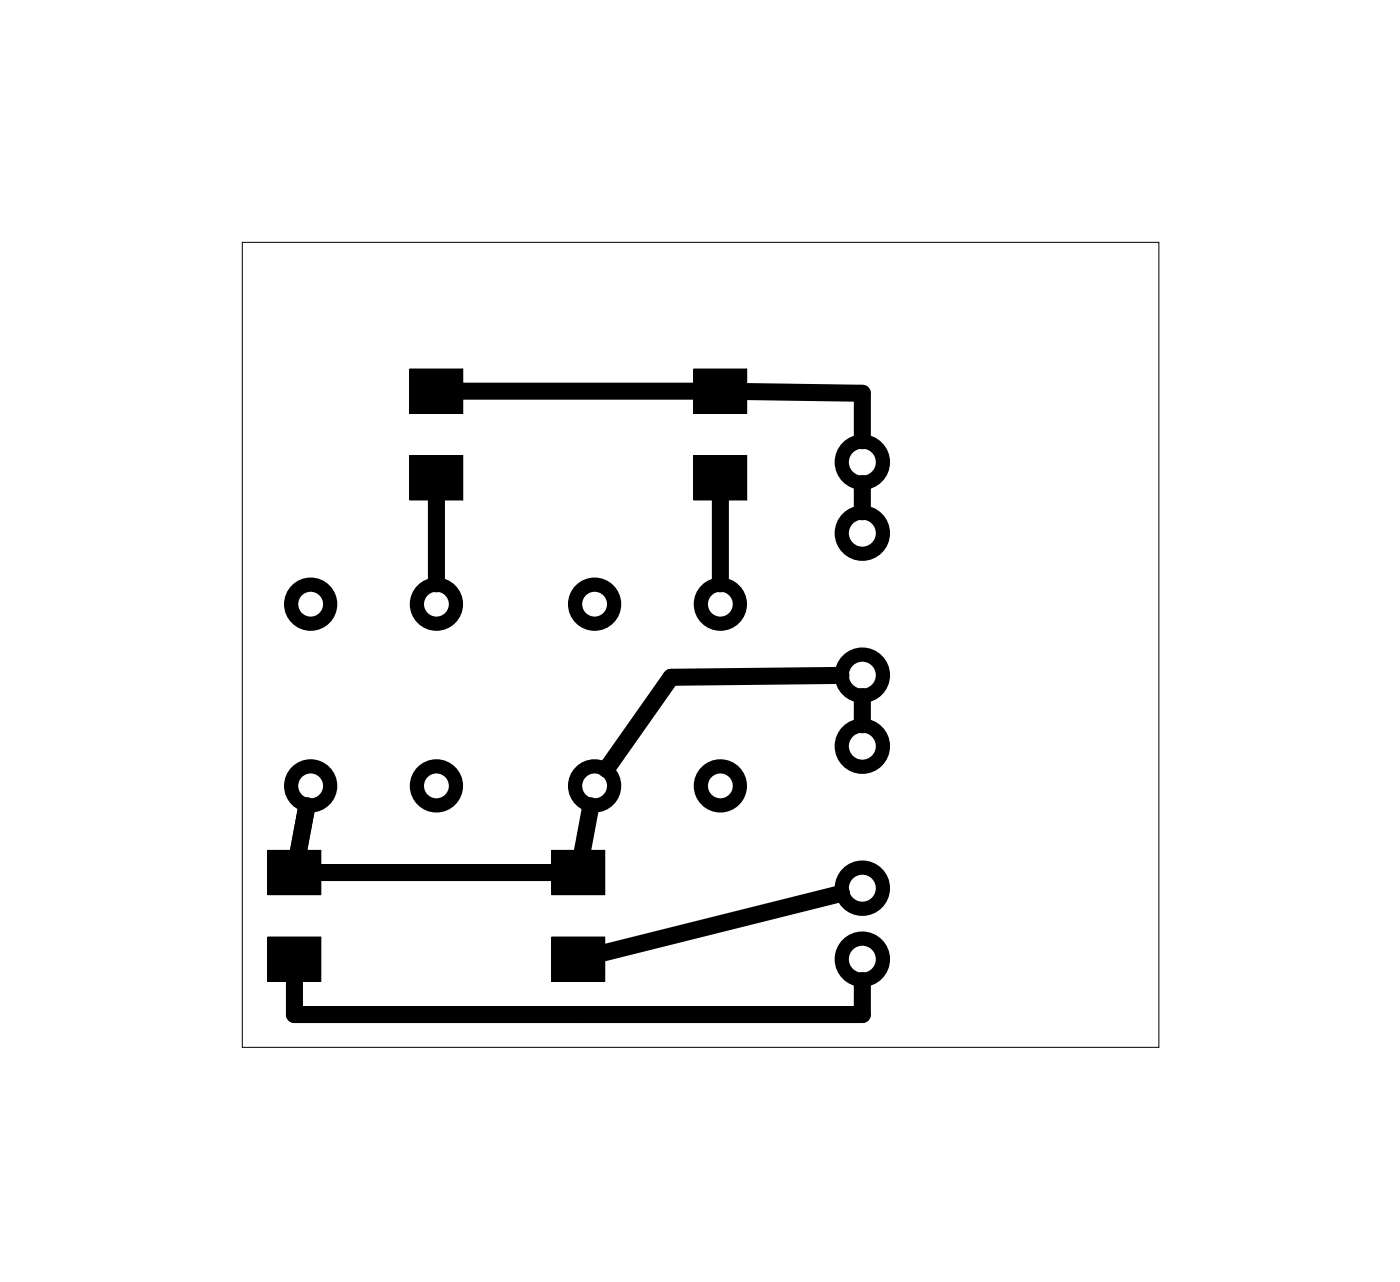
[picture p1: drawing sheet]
<svg xmlns="http://www.w3.org/2000/svg" width="50mm" height="46mm" viewBox="0 0 50 46" stroke-linecap="round" stroke-linejoin="round" font-family="sans-serif">
<path d="M8.7 8.7h32.8v28.8h-32.8z" fill="none" stroke="#000" stroke-width=".04"/>
<g fill="none" stroke="#000" stroke-width=".51">
<circle cx="30.9" cy="19.1" r=".74"/>
<circle cx="30.9" cy="16.5" r=".74"/>
<circle cx="11.1" cy="28.1" r=".7"/>
<circle cx="11.1" cy="21.6" r=".7"/>
<circle cx="15.6" cy="28.1" r=".7"/>
<circle cx="15.6" cy="21.6" r=".7"/>
<circle cx="21.3" cy="28.1" r=".7"/>
<circle cx="21.3" cy="21.6" r=".7"/>
<circle cx="25.8" cy="28.1" r=".7"/>
<circle cx="25.8" cy="21.6" r=".7"/>
<circle cx="30.9" cy="34.3" r=".74"/>
<circle cx="30.9" cy="26.7" r=".74"/>
<circle cx="30.9" cy="31.8" r=".74"/>
<circle cx="30.9" cy="24.2" r=".74"/>
</g>
<g fill="#000">
<path d="M14.7 13.2h1.9v1.6h-1.9zM14.7 16.3h1.9v1.6h-1.9zM24.8 13.2h1.9v1.6h-1.9zM24.8 16.3h1.9v1.6h-1.9zM9.6 33.5h1.9v1.6h-1.9zM9.6 30.4h1.9v1.6h-1.9zM19.7 33.5h1.9v1.6h-1.9zM19.7 30.4h1.9v1.6h-1.9z"/>
<path d="M14.7 13.2v1.6h1.9v-1.6zM14.7 13.2h1.9v1.6h-1.9z"/>
<path d="M14.7 16.3v1.6h1.9v-1.6zM14.7 16.3h1.9v1.6h-1.9z"/>
<path d="M24.8 13.2v1.6h1.9v-1.6zM24.8 13.2h1.9v1.6h-1.9z"/>
<path d="M24.8 16.3v1.6h1.9v-1.6zM24.8 16.3h1.9v1.6h-1.9z"/>
<path d="M9.6 33.5v1.6h1.9v-1.6zM9.6 33.5h1.9v1.6h-1.9z"/>
<path d="M9.6 30.4v1.6h1.9v-1.6zM9.6 30.4h1.9v1.6h-1.9z"/>
<path d="M19.7 33.5v1.6h2v-1.6zM19.7 33.5h1.9v1.6h-1.9z"/>
<path d="M19.7 30.4v1.6h2v-1.6zM19.7 30.4h1.9v1.6h-1.9z"/>
</g>
<path d="M15.6 17.8v3.1M16.4 14h8.6M25.8 17.8v3.1M26.6 14l4.3 .1v1.7M30.9 17.3v1M10.5 35v1.3h20.4v-1.2M11 28.8l-.5 2.4h9.4M21.1 28.8l-.3 1.8M30.1 24.2h-6.1l-2.3 3.3M30.1 32l-8.6 2.1M30.9 24.9v1" fill="none" stroke="#000" stroke-width=".61"/>
</svg>
